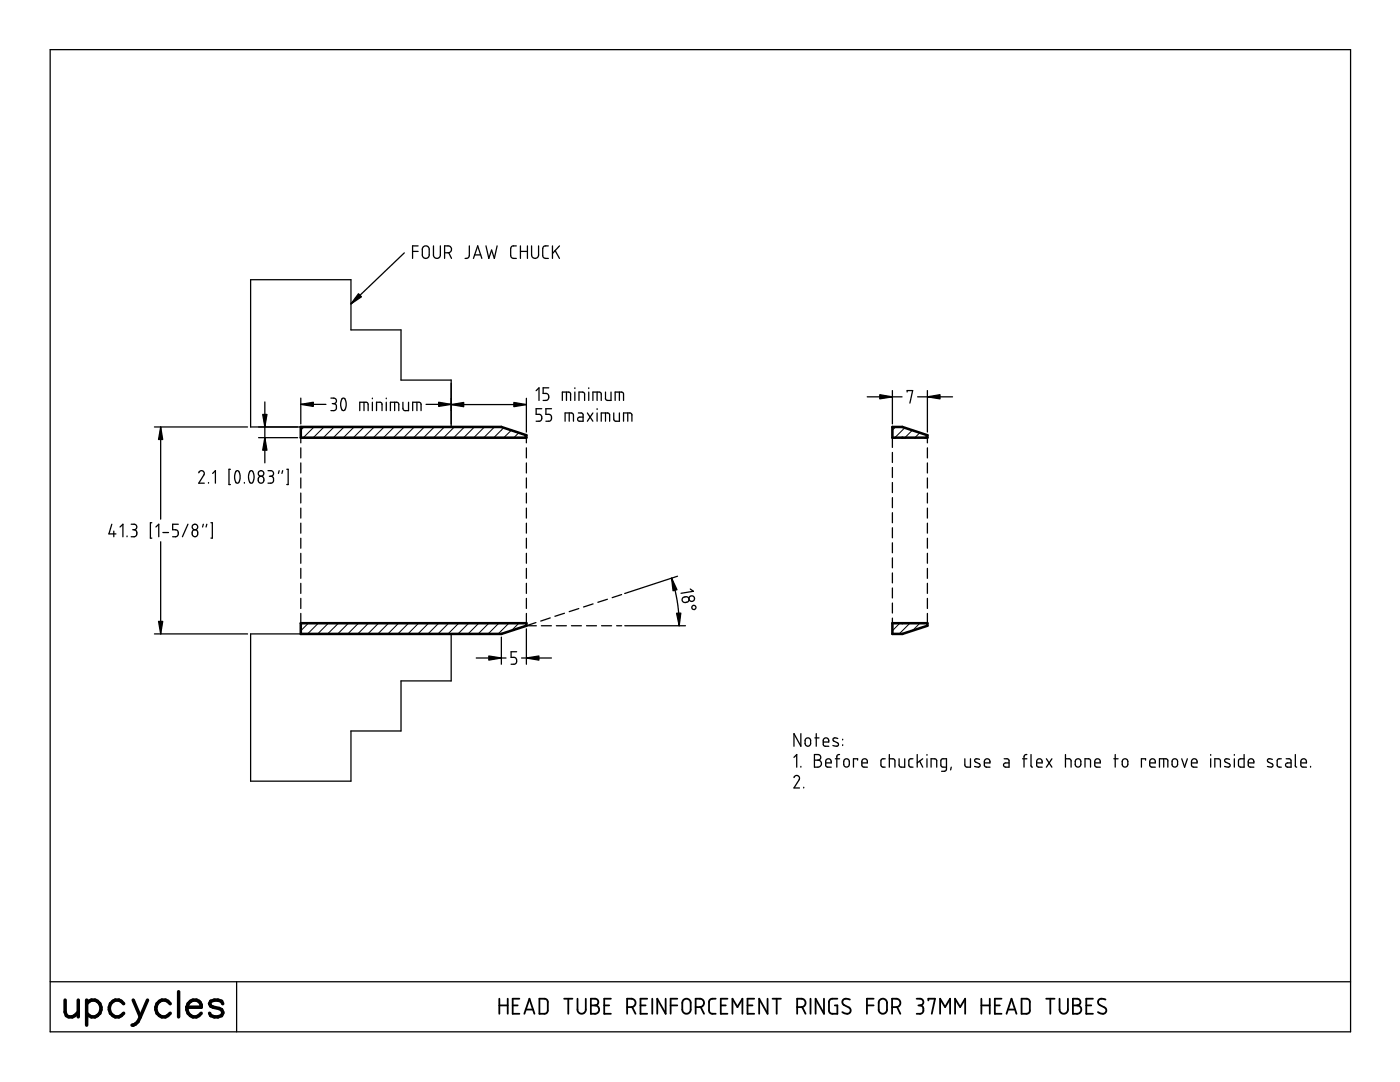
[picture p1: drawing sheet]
<svg xmlns="http://www.w3.org/2000/svg" width="279mm" height="216mm" viewBox="0 0 279 216" stroke-linecap="round" stroke-linejoin="round" font-family="sans-serif">
<g fill="none" stroke="#000" stroke-width=".2">
<path d="M60 85.2h40.1l5 1.6v.5h-45.1zM60.7 85.2l-.7 .6M62.7 85.2l-2.2 2.1M64.7 85.2l-2.2 2.1M66.7 85.2l-2.2 2.1M68.7 85.2l-2.2 2.1M70.7 85.2l-2.2 2.1M72.7 85.2l-2.2 2.1M74.7 85.2l-2.2 2.1M76.7 85.2l-2.2 2.1M78.7 85.2l-2.2 2.1M80.7 85.2l-2.2 2.1"/>
<path d="M82.7 85.2l-2.2 2.1M84.7 85.2l-2.2 2.1M86.7 85.2l-2.2 2.1M88.7 85.2l-2.1 2.1M90.7 85.2l-2.2 2.1M92.7 85.2l-2.1 2.1M94.7 85.2l-2.2 2.1M96.7 85.2l-2.1 2.1M98.7 85.2l-2.2 2.1M100.5 85.4l-1.9 1.9M102 85.9l-1.5 1.4M103.5 86.3l-.9 1"/>
<path d="M105.1 86.8l-.6 .5M178.7 85.2l-.6 .6M180.6 85.4l-2 1.9M182.1 85.9l-1.5 1.4M183.6 86.3l-1 1M185.1 86.8l-.5 .5M60 124.4h45.1v.5l-5 1.6h-40.1zM61.5 124.4l-1.5 1.5M63.5 124.4l-2.1 2.1M65.5 124.4l-2.1 2.1M67.5 124.4l-2.1 2.1M69.5 124.4l-2.1 2.1"/>
<path d="M71.5 124.4l-2.1 2.1M73.5 124.4l-2.1 2.1M75.5 124.4l-2.1 2.1M77.5 124.4l-2.1 2.1M79.5 124.4l-2.1 2.1M81.5 124.4l-2.1 2.1M83.5 124.4l-2.1 2.1M85.5 124.4l-2.1 2.1M87.5 124.4l-2.1 2.1M89.5 124.4l-2.1 2.1M91.5 124.4l-2.1 2.1M93.5 124.4l-2.1 2.1"/>
<path d="M95.5 124.4l-2.1 2.1M97.6 124.4l-2.2 2.1M99.5 124.4l-2.1 2.1M101.6 124.4l-2.2 2.1M103.5 124.4l-1.4 1.4M179.6 124.4l-1.5 1.5M181.6 124.4l-2.1 2.1M183.6 124.4l-1.5 1.4"/>
</g>
<g fill="none" stroke="#000" stroke-width=".25">
<path d="M10 9.9h259.5v196h-259.5zM80.7 50.5l-10.7 10.1M82.3 50.2h1.1M83.4 49.1h-1.1v2.5M84.4 49.3l.4-.2h.3l.5 .4 .1 1.5-.2 .3-.3 .2h-.6l-.3-.4v-1.5zM86.5 49.1v2l.3 .3 .4 .2 .4-.2 .3-.4v-1.9M88.7 50.4h.8l.5-.3 .1-.5-.2-.4-.3-.1h-.9v2.5M89.6 50.4l.5 1.2M93.7 49.1l-.1 2.1-.3 .3-.5 .1M94.5 51.6l.8-2.5 .9 2.5M94.7 50.9h1.2M97 49.1l.6 2.5 .5-1.7 .6 1.7 .5-2.5"/>
<path d="M103 49.1h-.7l-.4 .5 .1 1.7 .3 .2 .7 .1M103.9 50.2h1.4M103.9 49.1v2.5M105.3 49.1v2.5M106.1 49.1v2l.3 .3 .4 .2 .4-.1 .3-.4v-2M109.4 49.1h-.7l-.4 .5 .1 1.7 .3 .2 .7 .1M110.3 49.1v2.5M110.8 50l.9 1.6M111.7 49.1l-1.4 1.5M60 79.4v5.2M66 79.4l.8 .1 .3 .3-.1 .6-.4 .1M68.3 79.6l.1-.1a.75 .75 0 0 1 .7 .9l-.1 .8-.2 .6a.63 .63 0 0 1-.8-.8v-.7z"/>
<path d="M74.3 79.4v.2M77.1 79.4v.2M105.1 79.5v6.7M107 78l.6-.6v2.5M109.5 77.4h-1.1v1.1h.8l.3 .6-.2 .7-.9 .1M112.2 79.9v-1.7h1.4l.2 .2 .1 1.5M113.1 78.2v1.7M114.7 77.4v.1M114.7 78.2v1.7M115.5 79.9v-1.7h.9l.2 .2 .1 1.5M117.5 77.4v.1M117.5 78.2v1.7"/>
<path d="M118.3 79.9v-1.7h1.4l.2 .2 .1 1.5M119.2 78.2v1.7M120.8 78.2v1.4l.4 .3h.7v-1.7M122.8 79.9v-1.7h1.3l.3 .2v1.5M123.6 78.2v1.7M173.1 79.2h6.9M178.1 77.9v6.7M181 78.2v-.3h1.1l-.5 2.5M183.1 79.2h7M185.1 77.9v8.3M30.8 85.2h18.6M32.1 85.2v18.4"/>
<path d="M39.7 94.3l.4-.4 .3 .1 .3 .2v.5l-1 1.7h1.1M41.6 96.3v.1M42.4 94.5l.6-.6v2.5M46 93.6h-.3v3.1h.3M47.1 94a.63 .63 0 0 1 .8 .8l-.2 1.3a.42 .42 0 0 1-.5 .3 .42 .42 0 0 1-.3-.5l-.1-1zM48.8 96.3v.1M49.9 94h.5l.2 .5 .1 .8-.2 .8a.42 .42 0 0 1-.5 .3 .42 .42 0 0 1-.3-.5l-.1-.9zM51.6 87.3h7.8M51.6 95.2l.4-.2 .5 .2 .2 .7-.3 .4-.4 .1-.3-.2-.2-.3zM52.9 80.2v12.2M53.5 93.9h.7l.4 .4-.1 .5-.5 .2M53.8 95h.2"/>
<path d="M54 95l.5 .3 .1 .8-.3 .3h-.8M55.7 93.9l-.1 .6M56.4 93.9l-.1 .6M57.2 93.6h.3v3.1h-.3M60 85.2h-10v-29.4h20v10h10v10h10v9.4M60 80.7h5M60 87.3v1.1M60 89.4v2M60 92.4v2M60 95.4v2M60 98.4v2M66.3 80.5h.3"/>
<path d="M66.6 80.5l.5 .3v.8l-.3 .3h-.8M71.8 81.9v-1.6h1.5l.2 .3v1.3M72.6 80.3v1.6M74.3 80.3v1.6M75.1 81.9v-1.6h.8l.3 .2v1.4M77.1 80.3v1.6M77.9 81.9v-1.6l1.6 .1 .1 .2v1.3M78.8 80.3v1.6M80.4 80.3v1.3l.4 .3h.7v-1.6M82.4 81.9v-1.6l1.5 .1 .1 .2v1.3M83.2 80.3v1.6M85 80.7h5"/>
<path d="M90 80.7h15.1M105.1 87.3v1.1M105.1 89.4v2M105.1 92.4v2M105.1 95.4v2M105.1 98.4v2M108.1 81.6h-1.1v1.1h.8l.3 .4v.6l-.2 .3-.9 .1M110.1 81.6h-1.2v1.1h.8l.4 .5-.1 .5-.2 .3-.9 .1M112.8 84.1v-1.7l1.5 .1 .1 .3v1.3M113.6 82.4v1.7M115.4 82.4h.7l.3 .3v1.4l-1-.1-.1-.3 .1-.3 1-.2M117.2 82.4l1.1 1.7"/>
<path d="M118.3 82.4l-1.1 1.7M119.2 81.6v.1M119.2 82.4v1.7M120 84.1v-1.7l1.5 .1 .2 .2v1.4M120.8 82.4v1.7M122.5 82.4v1.3l.3 .4h.8v-1.7M124.4 84.1v-1.7l1.6 .1 .1 .2v1.4M125.3 82.4v1.7M178.1 87.3v2M178.1 90.3v2M178.1 93.3v2M178.1 96.3v2"/>
<path d="M178.1 99.3v2M185.1 87.3v1.1M185.1 89.4v2M185.1 92.4v2M185.1 95.4v2M185.1 98.4v2M22.3 104.6l-.6 1.9h1.4M22.7 106v1.1M24 105.2l.5-.6v2.5M25.4 107v.1M26.2 104.6h.7l.4 .3v.5l-.5 .3M26.5 105.7h.3"/>
<path d="M26.8 105.7l.3 .1 .2 .3v.7l-.4 .3h-.7M30.3 104.3h-.3v3.1h.3M31.1 105.2l.6-.6v2.5M32.1 108.1v18.4M32.5 106.3h1.1M35.6 104.6h-1.1v1.1h.7l.4 .6v.4l-.2 .3-.9 .1M37.5 104.6l-1.1 2.5M38.5 105.9l.5-.2 .4 .2 .1 .8-.3 .3-.4 .1-.4-.3v-.6zM40.6 104.6l-.2 .6M41.3 104.6l-.2 .6M42.1 104.3h.3v3.1h-.3M60 101.4v2"/>
<path d="M60 104.4v2M60 107.4v2M60 110.4v2M60 113.4v2M60 116.4v2M60 119.4v2M105.1 101.4v2M105.1 104.4v2M105.1 107.4v2M105.1 110.4v2M105.1 113.4v2M105.1 116.4v2"/>
<path d="M105.1 119.4v2M121.2 119.6l-1.9 .6M124.1 118.6l-1.9 .7M134 115.4l.7 2.1 .5 2.5 .2 2.2 .2 2.7M135.2 115l-10.5 3.4M136.3 119.3l.9-.2 .3 .3v.4l-.4 .4h-.6l-.4-.5zM137.8 117.5l.6 .5-2.5 .4M178.1 102.3v2M178.1 105.3v2M178.1 108.3v2M178.1 111.3v2M178.1 114.3v2"/>
<path d="M178.1 117.3v2M185.1 101.4v2M185.1 104.4v2M185.1 107.4v2M185.1 110.4v2M185.1 113.4v2M185.1 116.4v2M185.1 119.4v2M30.8 126.5h18.6M60 126.5h-10v29.4h20v-10h10v-10h10v-9.4M60 122.4v2M95 131.3h6"/>
<path d="M100.1 127.1v5.4M103.1 130h-1.1v1.2h.7l.4 .4v.6l-.2 .3h-.9M104.1 131.3h5.9M105.1 122.4v2M105.1 125.5v7M107 124.2l-1.9 .7h1.9M108 124.9h2M109.8 123.3l-1.9 .6M111 124.9h2M112.6 122.4l-1.9 .6M114 124.9h2M115.5 121.4l-1.9 .6"/>
<path d="M117.1 124.9h1.9M118.4 120.5l-1.9 .6M120.1 124.9h1.9M123.1 124.9h1M124.7 124.9h12.1M178.1 120.3v2M178.1 123.3v1.1M185.1 122.4v2M158.5 155.2l.4-.5 .6 .3v.5l-1 1.7h1.1M158.5 151.1l.5-.5v2.5M159.8 146.4v2.5l-1.3-2.5v2.5M159.8 152.9v.2"/>
<path d="M160.4 157.1v.1M160.8 147.4l.5-.2 .4 .3 .1 1-.3 .3-.4 .1-.4-.3v-.9zM162.5 150.6h.8l.4 .3v.6l-.5 .2 .5 .1 .2 .5v.4l-.4 .3-1 .1zM162.5 151.7h.7M162.6 147.2h.8M162.9 146.4v2.5M164.3 148.1h1.1v-.5l-.2-.3-.5-.1-.3 .3-.1 1.1 .3 .3h.8M164.8 152.2h1.1v-.4l-.2-.3-.5-.1-.4 .3v1.1l.3 .3h.8M166.7 151.4h.9M167.2 147.4l-.6-.2a.35 .35 0 0 0-.4 .3 .35 .35 0 0 0 .2 .4l.8 .4a.43 .43 0 0 1 0 .6 .43 .43 0 0 1-.6-.1h-.4M167.6 150.6h-.4l-.2 .3v2.2M168.2 147.5v.1"/>
<path d="M168.2 148.6v.2M168.5 151.6l.6-.2 .4 .4v.9l-.4 .4-.4-.1-.3-.3zM171.2 151.7v-.3h-.9v1.7M172 152.2h1.1l-.2-.7-.5-.1-.3 .2-.1 1.1 .2 .3 .9 .1M176.7 151.4h-.6l-.3 .4 .1 1.1 .8 .2M177.5 151.4l1 .1 .1 .3v1.3M177.5 150.6v2.5M179.4 151.4l.1 1.4 .4 .3h.7v-1.7M182.2 151.4h-.6l-.2 .3v1.1l.2 .2 .6 .1M183 150.6v2.5M183.5 151.9l.6 1.2M184.1 151.4l-1.1 .8"/>
<path d="M185 150.6v.1M185 151.4v1.7M185.8 153.1v-1.7h.8l.3 .2v1.5M188.9 153.1h-.8l-.3-.3v-1.1l.1-.2 1-.1v2.1l-.3 .4h-.7M189.8 153.1l-.1 .5M192.6 151.4v1.4l.4 .3h.7v-1.7M195.5 151.5l-.6-.1a.35 .35 0 0 0-.4 .3 .35 .35 0 0 0 .2 .4l.7 .3a.43 .43 0 0 1 .1 .6 .43 .43 0 0 1-.7 0l-.3-.1M196.4 152.2h1.2l-.1-.4-.1-.3-.5-.1-.4 .3-.1 1 .3 .3 .9 .1M200.4 151.4h.7l.3 .3v1.4l-1-.1-.1-.2 .1-.4 1-.2M204.1 151.4h.8M204.9 150.6h-.3l-.2 .3v2.2M205.8 150.6v2.2l.2 .3"/>
<path d="M206.9 152.2h1.1v-.4l-.2-.3-.5-.1-.3 .2-.1 .2v.9l.3 .4h.8M208.8 151.4l1.1 1.7M209.9 151.4l-1.1 1.7M212.6 151.4h.8l.3 .2 .1 1.5M212.6 150.6v2.5M214.7 151.6l.5-.2 .5 .3v1l-.4 .4-.4-.1-.3-.3zM216.5 153.1v-1.7h.8l.3 .2v1.5M218.5 152.2h1.1l-.2-.7-.5-.1-.3 .2-.1 1.1 .2 .3 .9 .1M222.3 151.4h.8M222.6 150.6v2.5M224.1 151.6l.5-.2 .4 .3 .1 1-.4 .4-.4-.1-.3-.3zM228.6 151.7v-.3h-.8v1.7"/>
<path d="M229.4 152.2h1.2l-.1-.4-.1-.3-.5-.1-.4 .3-.1 1 .3 .3 .9 .1M231.4 153.1v-1.7l1.5 .1 .2 .2v1.4M232.2 151.4v1.7M234.1 151.5l.6-.1 .3 .4v.9l-.4 .4-.5-.1-.2-.3v-.9zM235.8 151.4l.6 1.7 .6-1.7M237.8 152.2h1.1v-.4l-.2-.3-.4-.1-.4 .3-.1 1 .2 .3 .9 .1M241.6 150.6v.1M241.6 151.4v1.7M242.4 153.1v-1.7l1 .1 .2 .3v1.3M245.4 151.5l-.6-.1a.35 .35 0 0 0-.4 .2 .35 .35 0 0 0 .2 .5l.7 .3a.43 .43 0 0 1 0 .6 .43 .43 0 0 1-.6 0l-.3-.1M246.3 150.6v.1M246.3 151.4v1.7"/>
<path d="M248.3 150.6v2.5l-.9-.1-.2-.3v-1.1l.3-.2h.8M249.1 152.2h1.1v-.4l-.2-.3-.4-.1-.4 .3-.1 1 .2 .3 .9 .1M253.9 151.5l-.7-.1a.35 .35 0 0 0-.3 .3 .35 .35 0 0 0 .2 .4l.9 .4a.48 .48 0 0 1-.2 .6 .48 .48 0 0 1-.6-.1l-.3-.1M255.7 151.4h-.6l-.2 .3v1.1l.2 .2 .6 .1M256.7 151.4h.6l.4 .3v1.4l-1-.1-.1-.2 .1-.5 1-.1M258.5 150.6v2.3l.3 .2M259.6 152.2h1.1l-.2-.7-.4-.1-.4 .2-.1 1.1 .2 .3 .9 .1M261.6 152.9v.2M10 195.9h259.5M47.2 195.9v10"/>
<circle cx="52.1" cy="94.5" r=".56"/>
<circle cx="38.9" cy="105.2" r=".55"/>
<circle cx="138.1" cy="119.4" r=".56"/>
<circle cx="138.5" cy="121.2" r=".42"/>
</g>
<g fill="none" stroke="#000" stroke-width=".7">
<path d="M13 199.6v2.4l.3 .6 .4 .3h.7l.5-.3 .7-.6M15.6 199.6v3.3M17.3 199.6v5M26.6 199.6l1.4 3.3M29.4 199.6l-1.4 3.3M35.6 197.9v5M38 199.8a1.31 1.31 0 0 1 1.5-.1 1.31 1.31 0 0 1 .7 1.3h-2.9l.2-.7zM17.3 200.3a1.64 1.64 0 0 1 2.5-.2 1.64 1.64 0 0 1-.4 2.5 1.45 1.45 0 0 1-2.1-.4M24.7 200.3a1.64 1.64 0 0 0-2.6-.2 1.64 1.64 0 0 0 .4 2.5 1.45 1.45 0 0 0 2.2-.4M28 202.9a1.91 1.91 0 0 1-1.6 1.7M34 200.3a1.64 1.64 0 0 0-2.6-.2 1.64 1.64 0 0 0 .4 2.5 1.45 1.45 0 0 0 2.2-.4M37.3 201a1.58 1.58 0 0 0 .9 1.8 1.58 1.58 0 0 0 2-.6"/>
<path d="M44.4 200.3l-.2-.5-.7-.2h-.7l-.7 .2-.3 .5 .3 .4 2.1 .8 .2 .7-.2 .4-.7 .3h-.7l-.7-.3-.3-.4"/>
</g>
<g fill="none" stroke="#000" stroke-width=".36">
<path d="M99.7 199.3v3M101.3 199.3v3M103.7 199.3h-1.4v3h1.4M107.7 199.3h1.2l.4 .4v2l-.4 .5-1.2 .1zM112.6 199.3h1.6M113.4 199.3v3M115.3 199.3v2.3l.2 .4 .5 .3 .6-.2 .3-.4v-2.4M117.9 199.3h1l.5 .4-.1 .6-.6 .3 .6 .2 .3 .5-.1 .5-.4 .4-1.2 .1zM121.9 199.3h-1.3v3h1.3M129.2 199.3h-1.4v3h1.4M130.2 199.3v3M132.8 199.3v3l-1.6-3v3"/>
<path d="M135.2 199.3h-1.4v3M136.4 199.5l.5-.2h.4l.5 .6v1.7l-.2 .4-.3 .2h-.7l-.4-.5v-1.7zM142.8 199.3h-.9l-.3 .3-.1 .3 .1 2.1 .4 .3h.8M145.2 199.3h-1.4v3h1.4M150.5 199.3h-1.3v3h1.3M153.2 199.3v3l-1.7-3v3M154.2 199.3h1.7M155 199.3v3M161.8 199.3v3M164.4 199.3v3l-1.6-3v3M167.1 199.3h-1.2l-.4 .4-.1 2 .5 .5 1.2 .1v-1.7h-.5M169.6 199.5l-1.1-.2-.3 .4-.1 .3 .3 .5 1.2 .6 .2 .5-.1 .4-.3 .2-.4 .1-.9-.3"/>
<path d="M174.3 199.3h-1.3v3M175.6 199.5l.7-.2 .4 .2 .3 .3v1.8l-.5 .6h-.6l-.5-.5v-1.7zM182.9 199.3h.9l.4 .4 .1 .4-.2 .3-.5 .2M185.3 199.6v-.3h1.3l-.7 3M195.9 199.3v3M197.5 199.3v3M199.9 199.3h-1.4v3h1.4M203.9 199.3h1.2l.4 .4v2.1l-.4 .4-1.2 .1zM208.8 199.3h1.7M209.6 199.3v3M211.5 199.3v2.4l.3 .4 .4 .2 .6-.2 .3-.4v-2.4M214.1 199.3h1l.5 .4-.1 .6-.5 .3 .5 .2 .3 .4-.1 .6-.4 .4-1.2 .1z"/>
<path d="M218.1 199.3h-1.3v3h1.3M220.6 199.5l-1.1-.2-.3 .3-.1 .4 .3 .5 1.3 .7 .1 .3-.1 .5-.3 .2-.4 .1-.9-.3M99.7 200.6h1.6M102.3 200.6h1M104.6 202.3l1.1-3 1 3M104.9 201.4h1.5M117.9 200.6h.8M120.6 200.6h1M125.2 201l1-.1 .4-.2 .2-.7-.3-.5-.4-.2h-.9v3M126.2 200.9l.6 1.4M127.8 200.6h1M133.8 200.6h1.4"/>
<path d="M138.8 201h1l.5-.3 .2-.5-.2-.6-.5-.3h-1v3M139.8 200.9l.7 1.4M143.8 200.6h1M146.2 202.3v-3l1 1.7 1-1.7v3M149.2 200.6h1M159.1 201l1-.1 .5-.2 .2-.7-.4-.5-.3-.2h-1v3M160.1 200.9l.7 1.4M173 200.6h1.3M178 201l1.1-.1 .4-.2 .2-.8-.3-.4-.4-.2h-1v3M179 200.9l.7 1.4M183.3 200.6h.3M183.6 200.6l.6 .3 .1 .9-.4 .4-1 .1"/>
<path d="M187.6 202.3v-3l1 1.7 1-1.7v3M190.6 202.3v-3l1 1.7 1-1.7v3M195.9 200.6h1.6M198.5 200.6h1M200.9 202.3l1-3 1 3M201.1 201.4h1.5M214.1 200.6h.9M216.8 200.6h1"/>
</g>
<path d="M60 85.2h40.1l5 1.6v.5h-45.1zM178.1 85.2h2l5 1.6v.5h-7zM60 124.4h45.1v.5l-5 1.6h-40.1zM178.1 124.4h7v.5l-5 1.6h-2z" fill="none" stroke="#000" stroke-width=".51"/>
<g fill="#000" stroke="#000" stroke-width=".25">
<path d="M71.5 58.6l.6 .6-2.1 1.4zM175.6 78.8l2.5 .4-2.5 .4zM185.1 79.2l2.5-.4v.8zM32.1 85.2l.4 2.5h-.9zM52.4 82.7h.9l-.4 2.5zM52.9 87.3l.4 2.5h-.9zM60 80.7l2.5-.4v.8zM87.5 80.3l2.5 .4-2.5 .4zM90 80.7l2.5-.4v.9zM102.6 80.3l2.5 .4-2.5 .5zM134 115.4l1.1 2.3-.8 .2zM31.6 124h.9l-.4 2.5z"/>
<path d="M97.6 130.9l2.5 .4-2.5 .4zM105.1 131.3l2.4-.4v.8zM135 122.4l.9-.1-.3 2.6z"/>
</g>
</svg>
